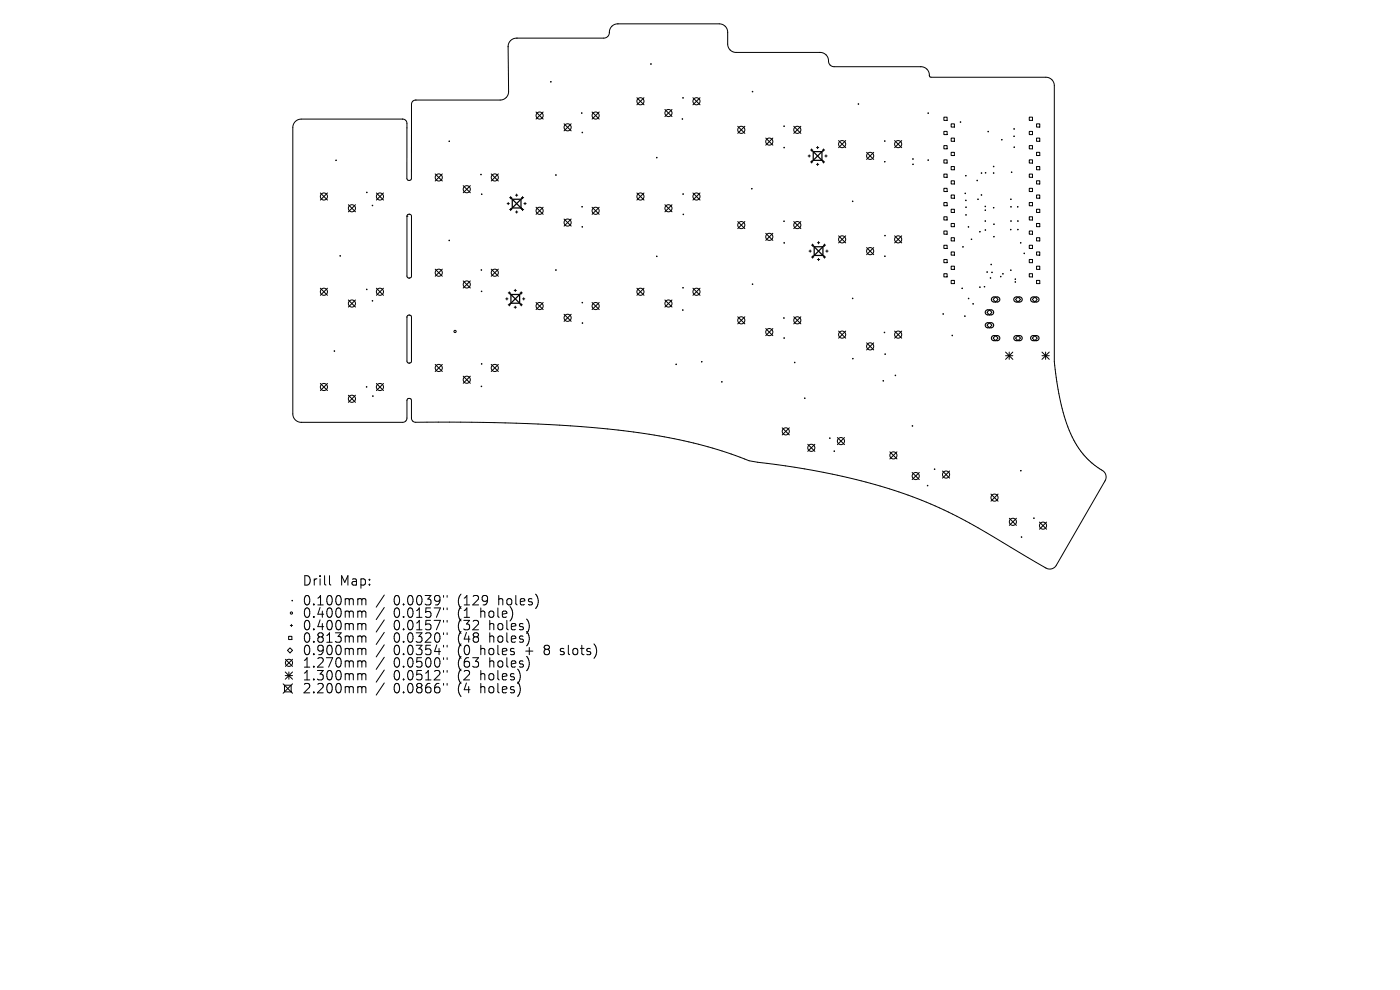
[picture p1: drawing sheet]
<svg xmlns="http://www.w3.org/2000/svg" width="297mm" height="210mm" viewBox="0 0 297 210" stroke-linecap="round" stroke-linejoin="round" font-family="sans-serif">
<defs><g id="words">
<g font-size="2.8">
<text x="64.1" y="124.5">Drill</text>
<text x="72.1" y="124.5">Map:</text>
<text x="64.1" y="128.7">0.100mm</text>
<text x="64.1" y="131.3">0.400mm</text>
<text x="83.5" y="128.7">0.0039&quot;</text>
<text x="83.5" y="131.3">0.0157&quot;</text>
<text x="97.2" y="128.7">(129</text>
<text x="97.2" y="131.3">(1</text>
<text x="102.2" y="131.3">hole)</text>
<text x="106" y="128.7">holes)</text>
<text x="64.1" y="134">0.400mm</text>
<text x="64.1" y="136.6">0.813mm</text>
<text x="83.5" y="134">0.0157&quot;</text>
<text x="83.5" y="136.6">0.0320&quot;</text>
<text x="97.2" y="134">(32</text>
<text x="97.2" y="136.6">(48</text>
<text x="104.1" y="134">holes)</text>
<text x="104.1" y="136.6">holes)</text>
<text x="64.1" y="139.3">0.900mm</text>
<text x="64.1" y="141.9">1.270mm</text>
<text x="83.5" y="139.3">0.0354&quot;</text>
<text x="83.5" y="141.9">0.0500&quot;</text>
<text x="97.2" y="139.3">(0</text>
<text x="97.2" y="141.9">(63</text>
<text x="102.2" y="139.3">holes</text>
<text x="104.1" y="141.9">holes)</text>
<text x="111.9" y="139.3">+</text>
<text x="116.1" y="139.3">8</text>
<text x="119.7" y="139.3">slots)</text>
<text x="64.1" y="144.6">1.300mm</text>
<text x="64.1" y="147.4">2.200mm</text>
<text x="83.5" y="144.6">0.0512&quot;</text>
<text x="83.5" y="147.4">0.0866&quot;</text>
<text x="97.2" y="144.6">(2</text>
<text x="97.2" y="147.4">(4</text>
<text x="102.2" y="144.6">holes)</text>
<text x="102.2" y="147.4">holes)</text>
</g>
</g></defs>
<g fill="none" stroke="#000" stroke-width=".21">
<path d="M116.8 17.3l.1 .1M116.9 17.3l-.1 .1M129.3 6.9h.1M138 13.5l.2 .1M138.2 13.5l-.2 .1M159.6 19.4l.1 .1M159.7 19.4l-.1 .1M62.6 25.8l.6-.4 .7-.1 22 .1 .3 .3 .1 .5v11.7a.49 .49 0 0 0 .5 .4 .49 .49 0 0 0 .5-.4v-15.8l.3-.6 .6-.3h17.9a1.78 1.78 0 0 0 1.8-1.8l-.1-9.5a1.78 1.78 0 0 1 1.8-1.8h18.5a1.4 1.4 0 0 0 1.2-1.7 1.77 1.77 0 0 1 1.8-1.3h21.6a1.78 1.78 0 0 1 1.7 1.7v2.6a1.78 1.78 0 0 0 1.8 1.7h17.9a1.92 1.92 0 0 1 1.7 2.2l.5 .6 .7 .3h18.4a1.99 1.99 0 0 1 1.9 2.1l24.6 .1a1.78 1.78 0 0 1 1.8 1.8l.1 59.4a43.4 43.4 0 0 0 4.4 16.5 17.7 17.7 0 0 0 6.1 6.1l.4 .9-.3 .9-10.3 17.9-.6 .6-.8 .2-.8-.2-10.9-6.5a100.8 100.8 0 0 0-36.4-13.8l-6-1.1-5.9-.8a15.5 15.5 0 0 1-6.6-1.7 122.3 122.3 0 0 0-32.8-6.1 525.5 525.5 0 0 0-35.5-1l-.5-.7v-4a.49 .49 0 0 0-.5-.3 .49 .49 0 0 0-.5 .4v4l-.3 .5-.4 .2h-21.7a1.78 1.78 0 0 1-1.8-1.8v-60.8l.2-.6zM71.2 34l.2 .1M71.4 34l-.2 .1M92.3 36.9l1.5 1.5M93.8 36.9l-1.5 1.5"/>
<path d="M95.2 29.9l.2 .1M95.4 29.9l-.2 .1M98.3 39.4l1.5 1.5M99.8 39.4l-1.5 1.5M102 37l.1 .1M102.1 37l-.1 .1M104.2 36.9l1.5 1.5M105.7 36.9l-1.5 1.5M113.7 23.8l1.5 1.5M115.2 23.8l-1.5 1.5M117.9 37.1l.1 .1M118 37.1l-.1 .1"/>
<path d="M119.7 26.3l1.5 1.5M121.2 26.3l-1.5 1.5M123.4 23.9l.1 .1M123.5 23.9l-.1 .1M123.5 28l.1 .2M123.6 28l-.1 .2M125.6 23.8l1.5 1.5M127.1 23.8l-1.5 1.5M135.1 20.7l1.5 1.5M136.6 20.7l-1.5 1.5M139.3 33.4l.1 .1M139.4 33.4l-.1 .1"/>
<path d="M141.1 23.2l1.5 1.5M142.6 23.2l-1.5 1.5M144.7 25.2l.1 .1M144.8 25.2l-.1 .1M144.8 20.7l.2 .1M145 20.7l-.2 .1M147 20.7l1.5 1.5M148.5 20.7l-1.5 1.5M156.5 26.8l1.5 1.5M158 26.8l-1.5 1.5M159.4 40l.1 .1M159.5 40l-.1 .1"/>
<path d="M162.4 29.3l1.6 1.5M164 29.3l-1.6 1.5M166.3 26.7l.1 .1M166.3 31.2l.1 .2M166.4 26.7l-.1 .1M166.4 31.2l-.1 .2M168.4 26.8l1.5 1.5M169.9 26.8l-1.5 1.5M171.4 33.1h.5M171.7 32.8v.5M172 31.8h.4M172 34.3h.4"/>
<path d="M172.2 31.6v.5M172.2 34.1v.5M173.2 31.3h.5M173.2 34.9h.5M173.4 31.1v.4M173.4 34.6v.5M174.5 31.8h.4M174.5 34.3h.4M174.7 31.6v.5M174.7 34.1v.5M175 33.1h.5M175.2 32.8v.5"/>
<path d="M177.9 29.8l1.5 1.5M179.4 29.8l-1.5 1.5M182.1 22l.1 .1M182.2 22l-.1 .1M183.8 32.3l1.6 1.5M185.4 32.3l-1.6 1.5M187.6 29.9l.2 .1M187.6 34.2l.2 .2M187.8 29.9l-.2 .1M187.8 34.2l-.2 .2M189.8 29.8l1.5 1.5M191.3 29.8l-1.5 1.5"/>
<path d="M193.6 33.7l.1 .1M193.6 34.8l.1 .1M193.7 33.7l-.1 .1M193.7 34.8l-.1 .1M196.9 23.9l.1 .2M196.9 33.9l.1 .1M197 23.9l-.1 .2M197 33.9l-.1 .1M200.2 24.9h.7v.6h-.7zM200.2 27.9h.7v.7h-.7zM200.2 30.9h.7v.7h-.7zM200.2 33.9h.7v.7h-.7z"/>
<path d="M200.2 36.9h.7v.7h-.7zM200.2 39.9h.7v.7h-.7zM201.8 26.3h.7v.7h-.7zM201.8 29.3h.7v.7h-.7zM201.8 32.3h.7v.7h-.7zM201.8 35.3h.7v.7h-.7zM201.8 38.3h.7v.7h-.7zM203.7 25.8l.1 .2M203.8 25.8l-.1 .2M204.8 37.2l.2 .1M205 37.2l-.2 .1M207.3 38.2l.1 .2"/>
<path d="M207.4 38.2l-.1 .2M208.2 36.7l.1 .1M208.3 36.7l-.1 .1M209 36.6l.1 .1M209.1 36.6l-.1 .1M209.6 27.8l.1 .2M209.7 27.8l-.1 .2M210.7 35.3l.2 .1M210.7 36.6l.2 .2M210.9 35.3l-.2 .1M210.9 36.6l-.2 .2M212.5 29.6l.1 .1"/>
<path d="M212.6 29.6l-.1 .1M214.5 36.5l.2 .1M214.7 36.5l-.2 .1M215.1 28.9l.1 .1M215.1 27.3l.1 .1M215.1 31.2l.1 .1M215.2 28.9l-.1 .1M215.2 27.3l-.1 .1M215.2 31.2l-.1 .1M218.4 24.9h.6v.6h-.6zM218.4 27.9h.6v.7h-.6zM218.4 30.9h.6v.7h-.6z"/>
<path d="M218.4 33.9h.6v.7h-.6zM218.4 36.9h.6v.7h-.6zM218.4 39.9h.6v.7h-.6zM219.9 26.3h.7v.7h-.7zM219.9 29.3h.7v.7h-.7zM219.9 32.3h.7v.7h-.7zM219.9 35.3h.7v.7h-.7zM219.9 38.3h.7v.7h-.7zM68 40.9l1.5 1.5M69.5 40.9l-1.5 1.5M72.1 54.2l.1 .1M72.2 54.2l-.1 .1"/>
<path d="M73.9 43.4l1.5 1.5M75.4 43.4l-1.5 1.5M77.8 40.8l.1 .1M77.9 40.8l-.1 .1M79 43.5l.1 .2M79.1 43.5l-.1 .2M79.8 40.9l1.6 1.5M81.4 40.9l-1.6 1.5M86.3 45.9h.1M86.5 45.6v-.1a.51 .51 0 0 1 .8 .4v12.7a.49 .49 0 0 1-.5 .4 .49 .49 0 0 1-.5-.4v-12.7zM92.3 57.1l1.5 1.5M93.8 57.1l-1.5 1.5"/>
<path d="M95.2 51l.2 .1M95.4 51l-.2 .1M98.3 59.6l1.5 1.5M99.8 59.6l-1.5 1.5M102.1 57.2l.1 .1M102.1 41.1l.1 .2M102.2 57.2l-.1 .1M102.2 41.1l-.1 .2M104.2 57.1l1.5 1.5M105.7 57.1l-1.5 1.5M107.6 43.2h.5M107.8 43v.4"/>
<path d="M108.1 41.9h.5M108.1 44.4h.5M108.3 41.7v.5M108.3 44.2v.5M109.4 41.4h.4M109.4 45h.4M109.6 41.2v.4M109.6 44.7v.5M110.6 41.9h.5M110.6 44.4h.5M110.9 41.7v.5M110.9 44.2v.5"/>
<path d="M111.1 43.2h.5M111.4 43v.4M113.7 44l1.5 1.5M115.2 44l-1.5 1.5M117.9 57.2l.1 .1M118 57.2l-.1 .1M119.7 46.5l1.5 1.5M121.2 46.5l-1.5 1.5M123.4 43.8l.2 .1M123.5 48.1l.1 .1M123.6 43.8l-.2 .1M123.6 48.1l-.1 .1"/>
<path d="M125.6 44l1.5 1.5M127.1 44l-1.5 1.5M135.1 40.9l1.5 1.5M136.6 40.9l-1.5 1.5M139.3 54.3l.1 .1M139.4 54.3l-.1 .1M141.1 43.4l1.5 1.5M142.6 43.4l-1.5 1.5M144.9 41.1l.1 .1M144.9 45.4l.1 .1M145 41.1l-.1 .1M145 45.4l-.1 .1"/>
<path d="M147 40.9l1.5 1.5M148.5 40.9l-1.5 1.5M156.5 47l1.5 1.5M158 47l-1.5 1.5M162.4 49.5l1.6 1.5M164 49.5l-1.6 1.5M166.3 46.9l.1 .1M166.3 51.5l.1 .1M166.4 46.9l-.1 .1M166.4 51.5l-.1 .1M168.4 47l1.5 1.5M169.9 47l-1.5 1.5"/>
<path d="M171.6 53.3h.5M171.9 53v.5M172.2 52h.4M172.2 54.5h.4M172.4 51.8v.4M172.4 54.3v.5M173.4 51.5h.5M173.4 55.1h.5M173.7 51.2v.5M173.7 54.8v.5M174.7 52h.4M174.7 54.5h.4"/>
<path d="M174.9 51.8v.4M174.9 54.3v.5M175.2 53.3h.5M175.4 53v.5M177.9 50l1.5 1.5M179.4 50l-1.5 1.5M180.8 42.7l.1 .1M180.9 42.7l-.1 .1M183.8 52.5l1.6 1.5M185.4 52.5l-1.6 1.5M187.7 54.3l.1 .1M187.7 49.9l.1 .1"/>
<path d="M187.8 54.3l-.1 .1M187.8 49.9l-.1 .1M189.8 50l1.5 1.5M191.3 50l-1.5 1.5M200.2 43h.7v.6h-.7zM200.2 46h.7v.7h-.7zM200.2 49h.7v.7h-.7zM200.2 52h.7v.7h-.7zM200.2 55h.7v.7h-.7zM200.2 58.1h.7v.6h-.7zM201.8 41.4h.7v.7h-.7zM201.8 44.4h.7v.7h-.7z"/>
<path d="M201.8 47.4h.7v.7h-.7zM201.8 50.4h.7v.7h-.7zM201.8 53.4h.7v.7h-.7zM201.8 56.5h.7v.6h-.7zM201.8 59.5h.7v.7h-.7zM204.2 52.3l.2 .1M204.4 52.3l-.2 .1M204.7 41l.1 .1M204.8 41l-.1 .1M204.8 42.5l.2 .1M204.9 43.9l.1 .1M204.9 45.5l.1 .1"/>
<path d="M205 42.5l-.2 .1M205 43.9l-.1 .1M205 45.5l-.1 .1M205.4 48.1l.1 .1M205.5 48.1l-.1 .1M206 50.7l.2 .1M206.2 50.7l-.2 .1M207.4 42.2l.1 .1M207.5 42.2l-.1 .1M207.8 49.1l.1 .1M207.9 49.1l-.1 .1M208.2 41.3l.1 .1"/>
<path d="M208.3 41.3l-.1 .1M209 46.8l.1 .2M209 44.5l.1 .2M209 43.7l.1 .2M209 48.7l.1 .2M209.1 46.8l-.1 .2M209.1 44.5l-.1 .2M209.1 43.7l-.1 .2M209.1 48.7l-.1 .2M209.4 57.7l.1 .1M209.5 57.7l-.1 .1M210.1 58.9l.1 .1"/>
<path d="M210.2 58.9l-.1 .1M210.2 56.1l.1 .1M210.3 56.1l-.1 .1M210.4 57.7l.1 .1M210.5 57.7l-.1 .1M210.7 44l.2 .1M210.8 50.1l.1 .2M210.8 47.5l.1 .1M210.9 44l-.2 .1M210.9 50.1l-.1 .2M210.9 47.5l-.1 .1M212.2 58.6l.2 .1"/>
<path d="M212.4 58.6l-.2 .1M212.7 58l.1 .1M212.8 58l-.1 .1M214.4 48.6l.1 .2M214.4 57.3l.1 .1M214.4 42.2l.1 .1M214.4 43.8l.1 .1M214.4 46.8l.1 .2M214.5 48.6l-.1 .2M214.5 57.3l-.1 .1M214.5 42.2l-.1 .1M214.5 43.8l-.1 .1"/>
<path d="M214.5 46.8l-.1 .2M215.3 59.2l.2 .1M215.3 59.8l.2 .1M215.5 59.2l-.2 .1M215.5 59.8l-.2 .1M215.8 43.8l.2 .1M215.9 46.8l.1 .2M215.9 48.6l.1 .2M216 43.8l-.2 .1M216 46.8l-.1 .2M216 48.6l-.1 .2M216.5 51.4l.1 .2"/>
<path d="M216.6 51.4l-.1 .2M217.2 53.7l.2 .1M217.4 53.7l-.2 .1M218.4 43h.6v.6h-.6zM218.4 46h.6v.7h-.6zM218.4 49h.6v.7h-.6zM218.4 52h.6v.7h-.6zM218.4 55h.6v.7h-.6zM218.4 58.1h.6v.6h-.6zM219.9 41.4h.7v.7h-.7zM219.9 44.4h.7v.7h-.7zM219.9 47.4h.7v.7h-.7z"/>
<path d="M219.9 50.4h.7v.7h-.7zM219.9 53.4h.7v.7h-.7zM219.9 56.5h.7v.6h-.7zM219.9 59.5h.7v.7h-.7zM68 61.1l1.5 1.5M69.5 61.1l-1.5 1.5M70.9 74.4l.1 .1M71 74.4l-.1 .1M73.9 63.6l1.5 1.5M75.4 63.6l-1.5 1.5M77.7 61.3l.2 .2M77.9 61.3l-.2 .2"/>
<path d="M79 63.8l.1 .1M79.1 63.8l-.1 .1M79.8 61.1l1.6 1.5M81.4 61.1l-1.6 1.5M86.3 67.3h.1M86.5 67v-.1a.5 .5 0 0 1 .8 .4v9.3a.49 .49 0 0 1-.5 .4 .49 .49 0 0 1-.5-.4v-9.3zM92.3 77.3l1.5 1.5M93.8 77.3l-1.5 1.5M98.3 79.8l1.5 1.5M99.8 79.8l-1.5 1.5M102.1 61.8l.1 .1M102.1 77.1l.1 .2"/>
<path d="M102.2 61.8l-.1 .1M102.2 77.1l-.1 .2M104.2 77.3l1.5 1.5M105.7 77.3l-1.5 1.5M107.3 63.4h.5M107.5 63.2v.4M107.8 62.1h.5M107.8 64.7h.5M108.1 61.9v.5M108.1 64.4v.5M109.1 61.6h.5M109.1 65.2h.5"/>
<path d="M109.3 61.4v.4M109.3 64.9v.5M110.3 62.1h.5M110.3 64.7h.5M110.6 61.9v.5M110.6 64.4v.5M110.9 63.4h.4M111.1 63.2v.4M113.7 64.2l1.5 1.5M115.2 64.2l-1.5 1.5M119.7 66.7l1.5 1.5M121.2 66.7l-1.5 1.5"/>
<path d="M123.5 64.1l.1 .1M123.5 68.5l.1 .1M123.6 64.1l-.1 .1M123.6 68.5l-.1 .1M125.6 64.2l1.5 1.5M127.1 64.2l-1.5 1.5M135.1 61.1l1.5 1.5M136.6 61.1l-1.5 1.5M141.1 63.6l1.5 1.5M142.6 63.6l-1.5 1.5M143.4 77.2l.1 .2M143.5 77.2l-.1 .2"/>
<path d="M144.8 65.7l.1 .1M144.8 61l.2 .1M144.9 65.7l-.1 .1M145 61l-.2 .1M147 61.1l1.5 1.5M148.5 61.1l-1.5 1.5M148.8 76.7l.1 .1M148.9 76.7l-.1 .1M156.5 67.2l1.5 1.5M158 67.2l-1.5 1.5M159.6 60.2l.1 .2M159.7 60.2l-.1 .2"/>
<path d="M162.4 69.7l1.6 1.5M164 69.7l-1.6 1.5M166.2 67.4l.2 .1M166.3 71.7l.1 .1M166.4 67.4l-.2 .1M166.4 71.7l-.1 .1M168.4 67.2l1.5 1.5M168.5 76.8l.1 .2M168.6 76.8l-.1 .2M169.9 67.2l-1.5 1.5M177.9 70.2l1.5 1.5M179.4 70.2l-1.5 1.5"/>
<path d="M180.8 63.3l.1 .1M180.9 76l.1 .1M180.9 63.3l-.1 .1M181 76l-.1 .1M183.8 72.7l1.6 1.5M185.4 72.7l-1.6 1.5M187.6 70.5l.1 .1M187.7 70.5l-.1 .1M187.7 75.1l.1 .1M187.8 75.1l-.1 .1M189.8 70.2l1.5 1.5M189.9 79.6l.1 .1"/>
<path d="M190 79.6l-.1 .1M191.3 70.2l-1.5 1.5M200 66.5l.2 .2M200.2 66.5l-.2 .2M202 71.1l.1 .1M202.1 71.1l-.1 .1M204.1 61.1l.1 .1M204.2 61.1l-.1 .1M204.6 67l.2 .1M204.8 67l-.2 .1M205.4 63.3l.1 .1M205.5 63.3l-.1 .1"/>
<path d="M206.4 64.4l.1 .1M206.5 64.4l-.1 .1M207.8 60.9l.1 .1M207.9 60.9l-.1 .1M208.8 60.8l.1 .1M208.9 60.8l-.1 .1M209.4 66.3l.5-.6 .5 .6-.5 .5zM209.9 68.5l.5 .5-.5 .5-.5-.5zM211.2 63l.5 .5-.5 .6-.5-.6zM211.2 71.2l.5 .5-.5 .6-.5-.6zM213.3 74.7l1.6 1.5M213.3 75.5h1.6"/>
<path d="M214.1 74.7v1.5M214.9 74.7l-1.6 1.5M215.4 63.5l.6-.5 .5 .5-.5 .6zM215.4 71.7l.6-.5 .5 .5-.5 .6zM219.5 63l.6 .5-.6 .6-.5-.6zM219.5 71.2l.6 .5-.6 .6-.5-.6zM221 75.5h1.6M221 74.7l1.6 1.5M221.8 74.7v1.5M222.6 74.7l-1.6 1.5M68 81.3l1.5 1.6M69.5 81.3l-1.5 1.6"/>
<path d="M73.9 83.8l1.5 1.5M75.4 83.8l-1.5 1.5M77.7 82l.1 .1M77.8 82l-.1 .1M79 84l.2 .1M79.2 84l-.2 .1M79.8 81.3l1.6 1.6M81.4 81.3l-1.6 1.6M102.1 81.9l.1 .1M102.2 81.9l-.1 .1M153.1 80.9l.1 .2M153.2 80.9l-.1 .2"/>
<path d="M165.9 90.8l1.6 1.5M167.5 90.8l-1.6 1.5M170.7 84.4l.1 .1M170.8 84.4l-.1 .1M171.4 94.2l1.5 1.6M172.9 94.2l-1.5 1.6M176 92.9l.1 .1M176.1 92.9l-.1 .1M176.9 95.7l.1 .1M177 95.7l-.1 .1M177.6 92.8l1.6 1.5M179.2 92.8l-1.6 1.5"/>
<path d="M187.3 80.7l.1 .1M187.4 80.7l-.1 .1M188.8 95.8l1.5 1.6M190.3 95.8l-1.5 1.6M193.5 90.3l.1 .1M193.6 90.3l-.1 .1M198.2 99.5l.1 .1M198.3 99.5l-.1 .1M199.9 99.9l1.6 1.5M201.5 99.9l-1.6 1.5M216.5 99.8l.1 .1M216.6 99.8l-.1 .1"/>
<path d="M193.5 100.2l1.5 1.5M195 100.2l-1.5 1.5M196.7 102.9l.1 .2M196.8 102.9l-.1 .2M210.2 104.8l1.5 1.5M211.7 104.8l-1.5 1.5M214.1 109.9l1.5 1.5M215.6 109.9l-1.5 1.5M216.7 113.9l.1 .1M216.8 113.9l-.1 .1M219.3 109.9l.1 .1M219.4 109.9l-.1 .1"/>
<path d="M220.5 110.8l1.5 1.5M222 110.8l-1.5 1.5M60.5 139.8l1.6 1.6M61.2 135h.7v.7h-.7zM61.5 137.4l.6 .6-.6 .5-.5-.5zM61.6 132.7h.5M61.8 132.4v.5M61.9 127.3l.2 .2M62.1 127.3l-.2 .2M62.1 139.8l-1.6 1.6M69.9 122.1v1.7l.3 .3M76.2 127l.5 .1 .1 .2"/>
<path d="M76.2 129.6h.3l.3 .3M76.2 132.3h.3l.3 .3M76.2 134.9h.3l.3 .3M76.2 137.5l.5 .1 .1 .2M76.8 127.3l.2-.3 .5 .1 .1 1.2M76.8 127.3v1M76.8 129.9v1.1M76.8 132.6v1M76.8 135.2v1M76.8 137.8v1.1M76.8 129.9l.2-.3 .5 .1 .1 1.3M76.8 132.6l.2-.3 .5 .1 .1 1.2"/>
<path d="M76.8 135.2l.2-.3 .5 .1 .1 1.2M76.8 137.8l.2-.3 .5 .1 .1 1.3M81.5 126.2l-1.7 2.6M81.5 128.9l-1.7 2.5M81.5 131.5l-1.7 2.6M81.5 134.1l-1.7 2.6M81.5 136.8l-1.7 2.6M81.5 139.4l-1.7 2.6M94.1 126.3v.4M94.1 129v.3M94.1 131.6v.4M94.1 134.2v.4"/>
<path d="M94.1 136.9v.4M94.1 139.5v.4M94.9 126.3v.4M94.9 129v.3M94.9 131.6v.4M94.9 134.2v.4M94.9 136.9v.4M94.9 139.5v.4M118.9 138.8l.1 .1M119 137.6v.5M60.1 145.1l2 2M60.4 145.4h1.4v1.4h-1.4z"/>
<path d="M60.5 142.5l1.6 1.6M60.5 143.3h1.6M61.3 142.5v1.6M62.1 142.5l-1.6 1.6M62.1 145.1l-2 2M76.2 140.2l.5 .1 .1 .2M76.2 142.9l.5 .1 .1 .2M76.2 145.6l.5 .1 .1 .2M76.8 140.5v1M76.8 143.2v1M76.8 145.9v1.1M76.8 140.5l.2-.3 .5 .1 .1 1.2"/>
<path d="M76.8 143.2l.2-.3 .5 .1 .1 1.2M76.8 145.9l.2-.3 .5 .1 .1 1.3M81.5 142.1l-1.7 2.6M81.5 144.9l-1.7 2.5M94.1 142.2v.4M94.1 145v.4M94.9 142.2v.4M94.9 145v.4"/>
<circle cx="93.1" cy="37.6" r=".75"/>
<circle cx="105" cy="37.6" r=".75"/>
<circle cx="114.5" cy="24.5" r=".75"/>
<circle cx="120.4" cy="27" r=".75"/>
<circle cx="126.4" cy="24.5" r=".75"/>
<circle cx="135.9" cy="21.5" r=".75"/>
<circle cx="141.8" cy="24" r=".75"/>
<circle cx="147.8" cy="21.5" r=".75"/>
<circle cx="157.3" cy="27.5" r=".75"/>
<circle cx="163.2" cy="30" r=".75"/>
<circle cx="169.1" cy="27.5" r=".75"/>
<circle cx="178.7" cy="30.6" r=".75"/>
<circle cx="184.6" cy="33.1" r=".75"/>
<circle cx="190.5" cy="30.6" r=".75"/>
<circle cx="68.7" cy="41.7" r=".75"/>
<circle cx="74.7" cy="44.2" r=".75"/>
<circle cx="80.6" cy="41.7" r=".75"/>
<circle cx="93.1" cy="57.8" r=".75"/>
<circle cx="99" cy="40.1" r=".75"/>
<circle cx="105" cy="57.8" r=".75"/>
<circle cx="114.5" cy="44.7" r=".75"/>
<circle cx="120.4" cy="47.2" r=".75"/>
<circle cx="126.4" cy="44.7" r=".75"/>
<circle cx="135.9" cy="41.7" r=".75"/>
<circle cx="141.8" cy="44.2" r=".75"/>
<circle cx="147.8" cy="41.7" r=".75"/>
<circle cx="157.3" cy="47.7" r=".75"/>
<circle cx="163.2" cy="50.2" r=".75"/>
<circle cx="169.1" cy="47.7" r=".75"/>
<circle cx="178.7" cy="50.8" r=".75"/>
<circle cx="184.6" cy="53.3" r=".75"/>
<circle cx="190.5" cy="50.8" r=".75"/>
<circle cx="68.7" cy="61.9" r=".75"/>
<circle cx="74.7" cy="64.4" r=".75"/>
<circle cx="80.6" cy="61.9" r=".75"/>
<circle cx="93.1" cy="78.1" r=".75"/>
<circle cx="96.5" cy="70.3" r=".24"/>
<circle cx="99" cy="60.3" r=".75"/>
<circle cx="105" cy="78.1" r=".75"/>
<circle cx="114.5" cy="64.9" r=".75"/>
<circle cx="120.4" cy="67.4" r=".75"/>
<circle cx="126.4" cy="64.9" r=".75"/>
<circle cx="135.9" cy="61.9" r=".75"/>
<circle cx="141.8" cy="64.4" r=".75"/>
<circle cx="147.8" cy="61.9" r=".75"/>
<circle cx="157.3" cy="68" r=".75"/>
<circle cx="163.2" cy="70.4" r=".75"/>
<circle cx="169.1" cy="68" r=".75"/>
<circle cx="178.7" cy="71" r=".75"/>
<circle cx="184.6" cy="73.5" r=".75"/>
<circle cx="190.5" cy="71" r=".75"/>
<circle cx="68.7" cy="82.1" r=".75"/>
<circle cx="74.7" cy="84.6" r=".75"/>
<circle cx="80.6" cy="82.1" r=".75"/>
<circle cx="99" cy="80.6" r=".75"/>
<circle cx="166.7" cy="91.5" r=".75"/>
<circle cx="172.1" cy="95" r=".75"/>
<circle cx="178.4" cy="93.6" r=".75"/>
<circle cx="189.5" cy="96.6" r=".75"/>
<circle cx="194.3" cy="101" r=".75"/>
<circle cx="200.7" cy="100.7" r=".75"/>
<circle cx="211" cy="105.6" r=".75"/>
<circle cx="214.9" cy="110.7" r=".75"/>
<circle cx="221.3" cy="111.5" r=".75"/>
<circle cx="61.8" cy="130" r=".24"/>
<circle cx="61.3" cy="140.6" r=".75"/>
</g>
<path d="M209.2 65.9l.3-.2 .9 .1 .3 .2 .1 .4-.4 .4h-1l-.4-.4zM209.2 68.6l.3-.1h.9l.3 .3 .1 .4-.4 .3h-1l-.4-.4zM210.5 63.1l.3-.1h1l.3 .3v.4l-.4 .3h-1l-.4-.4zM210.5 71.4l.3-.2h1l.3 .3v.4l-.4 .3h-1l-.4-.4zM215.2 63.1l.4-.1h.9l.3 .3v.4l-.3 .3h-1.1l-.3-.4zM215.2 71.4l.4-.2h.9l.3 .3v.4l-.3 .3h-1.1l-.3-.4zM218.8 63.1l.3-.1h1l.3 .3v.4l-.4 .3h-1l-.4-.4zM218.8 71.4l.3-.2h1l.3 .3v.4l-.4 .3h-1l-.4-.4z" fill="none" stroke="#000" stroke-width=".24"/>
<path d="M172.1 31.8l2.7 2.6M172.5 32.2h1.9v1.8h-1.9zM174.8 31.8l-2.7 2.6M108.3 41.9l2.6 2.6M108.7 42.3h1.8v1.8h-1.8zM110.9 41.9l-2.6 2.6M172.3 52l2.7 2.6M172.7 52.3h1.9v1.9h-1.9zM175 52l-2.7 2.6M108 62.1l2.6 2.6M108.4 62.5h1.8v1.8h-1.8zM110.6 62.1l-2.6 2.6" fill="none" stroke="#000" stroke-width=".26"/>
<use href="#words"/>
</svg>
